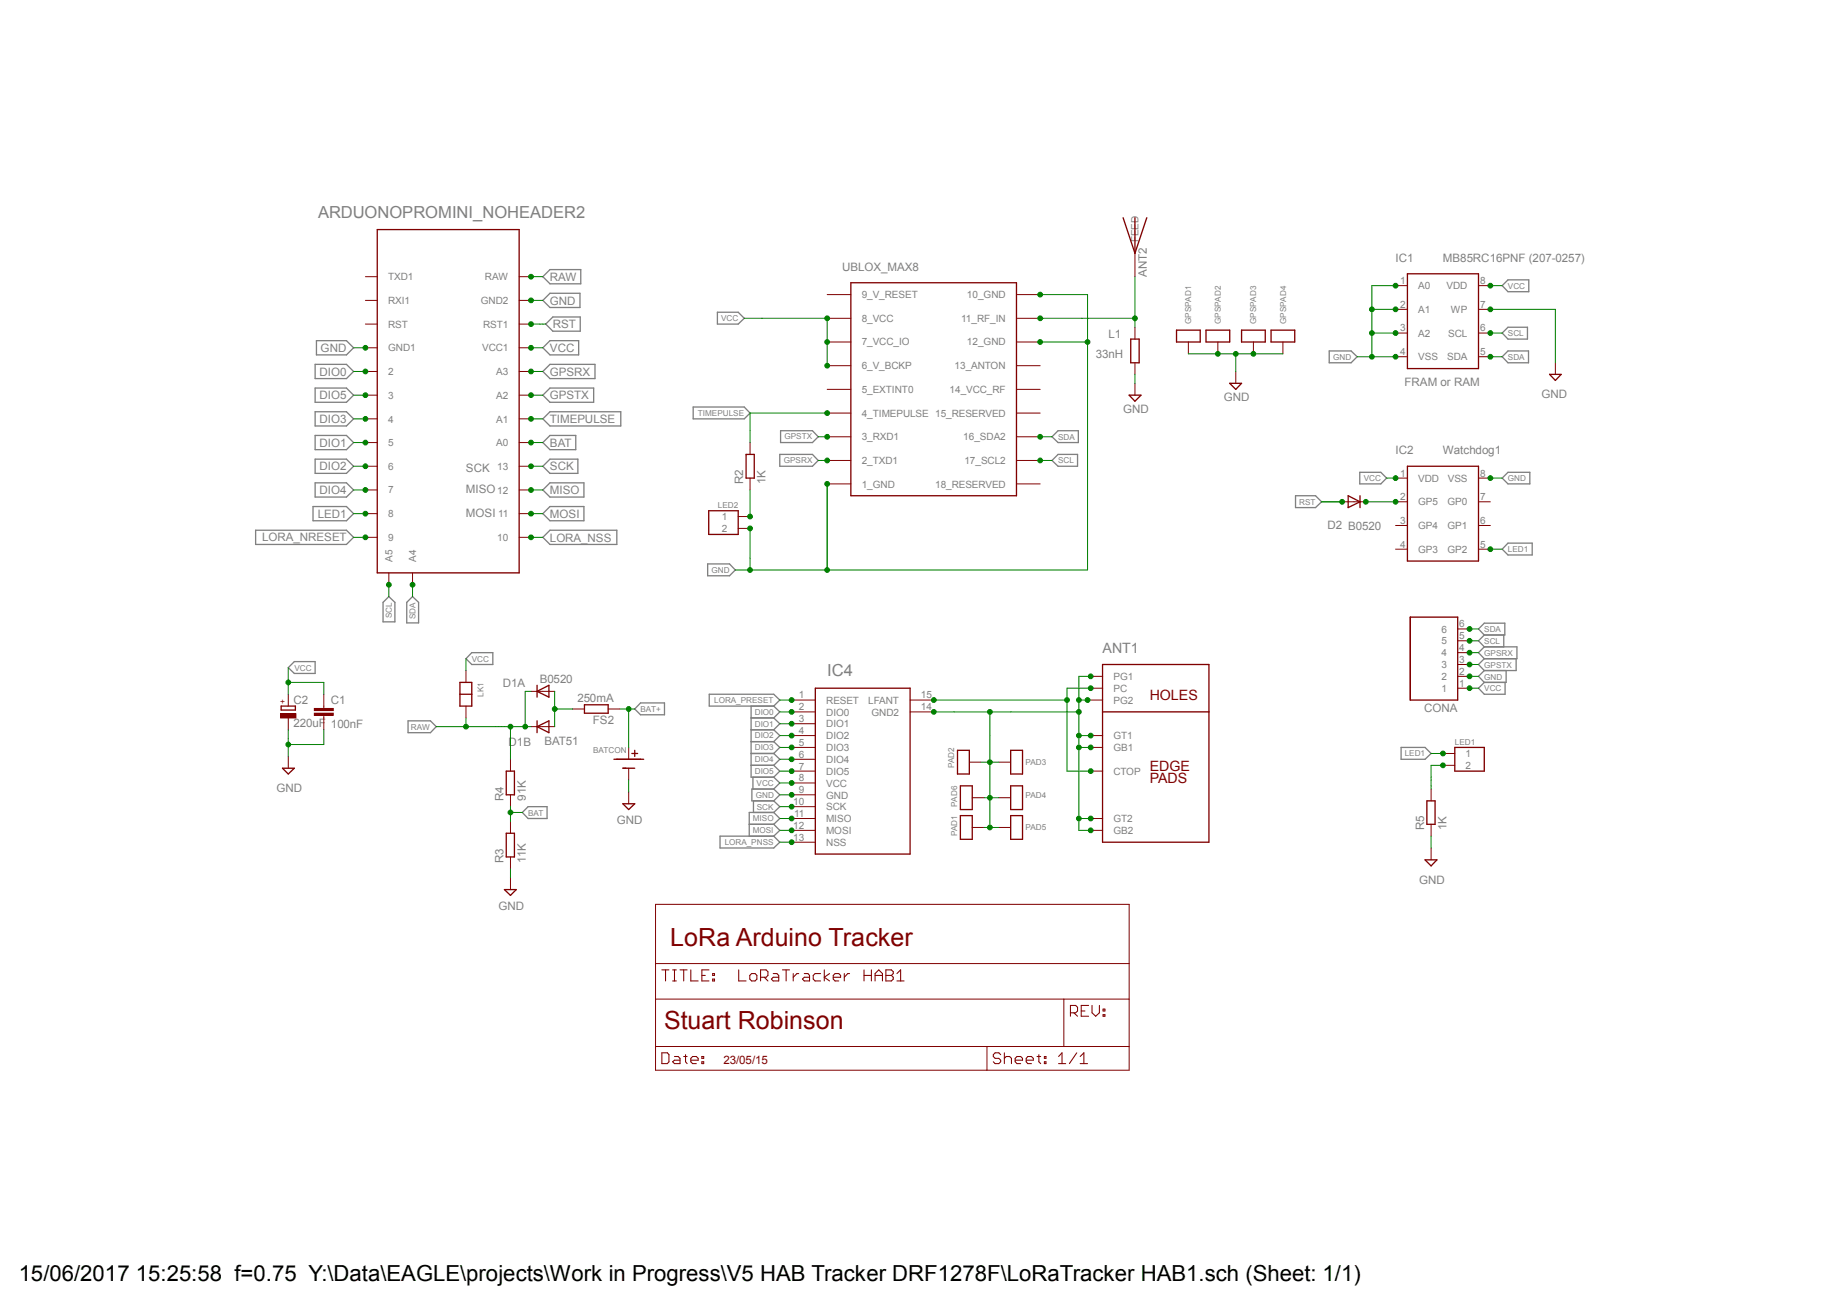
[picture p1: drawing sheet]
<svg xmlns="http://www.w3.org/2000/svg" width="297mm" height="210mm" viewBox="0 0 297 210" stroke-linecap="round" stroke-linejoin="round" font-family="sans-serif">
<defs><g id="words">
<g font-size="4" fill="#800000">
<text x="107.8" y="152.1">LoRa Arduino Tracker</text>
<text x="106.8" y="165.4">Stuart Robinson</text>
</g>
<text font-size="3.6" x="3" y="206">15/06/2017 15:25:58 f=0.75 Y:\Data\EAGLE\projects\Work in Progress\V5 HAB Tracker DRF1278F\LoRaTracker HAB1.sch (Sheet: 1/1)</text>
<g font-size="2.7" fill="#808080">
<text x="51.1" y="35">ARDUONOPROMINI_NOHEADER2</text>
<text x="133" y="108.8">IC4</text>
</g>
<text font-size="2.3" fill="#808080" x="177.3" y="104.9">ANT1</text>
<g font-size="2.3" fill="#800000">
<text x="184.9" y="112.6">HOLES</text>
<text x="184.9" y="125.9">PADS</text>
<text x="184.9" y="124">EDGE</text>
</g>
<g font-size="1.9" fill="#808080">
<text x="88.4" y="45.2">RAW</text>
<text x="135.4" y="43.6">UBLOX_MAX8</text>
<text x="184.4" y="44.5" transform="rotate(-90 184.4 44.5)">ANT2</text>
<text x="224.4" y="42.1">IC1</text>
<text x="232" y="42.1">MB85RC16PNF (207-0257)</text>
<text x="88.4" y="49">GND</text>
<text x="88.9" y="52.8">RST</text>
<text x="51.6" y="56.6">GND</text>
<text x="88.4" y="56.6">VCC</text>
<text x="176.2" y="57.6">33nH</text>
<text x="178.2" y="54.4">L1</text>
<text x="51.4" y="60.4">DIO0</text>
<text x="51.4" y="64.2">DIO5</text>
<text x="88.4" y="60.4">GPSRX</text>
<text x="88.4" y="64.2">GPSTX</text>
<text x="196.8" y="64.5">GND</text>
<text x="225.8" y="62.1">FRAM or RAM</text>
<text x="247.9" y="64">GND</text>
<text x="51.4" y="68">DIO3</text>
<text x="51.4" y="71.8">DIO1</text>
<text x="88.4" y="68">TIMEPULSE</text>
<text x="88.4" y="71.8">BAT</text>
<text x="180.6" y="66.4">GND</text>
<text x="51.4" y="75.6">DIO2</text>
<text x="74.9" y="75.9">SCK</text>
<text x="88.4" y="75.6">SCK</text>
<text x="119.5" y="77.9" transform="rotate(-90 119.5 77.9)">R2</text>
<text x="123.1" y="77.9" transform="rotate(-90 123.1 77.9)">1K</text>
<text x="224.4" y="73.1">IC2</text>
<text x="232" y="73.1">Watchdog1</text>
<text x="51.1" y="83.2">LED1</text>
<text x="51.4" y="79.4">DIO4</text>
<text x="74.9" y="79.2">MISO</text>
<text x="74.9" y="83.1">MOSI</text>
<text x="88.4" y="83.3">MOSI</text>
<text x="88.4" y="79.5">MISO</text>
<text x="42.2" y="87">LORA_NRESET</text>
<text x="88.4" y="87.1">LORA_NSS</text>
<text x="213.4" y="85.1">D2 B0520</text>
<text x="47.2" y="113.2">C2</text>
<text x="53.2" y="113.2">C1</text>
<text x="80.9" y="110.4">D1A</text>
<text x="86.8" y="109.8">B0520</text>
<text x="92.8" y="112.9">250mA</text>
<text x="47.2" y="117">220uF 100nF</text>
<text x="81.8" y="120">D1B</text>
<text x="87.5" y="119.8">BAT51</text>
<text x="95.3" y="116.5">FS2</text>
<text x="229" y="114.4">CONA</text>
<text x="44.5" y="127.3">GND</text>
<text x="80.9" y="128.8" transform="rotate(-90 80.9 128.8)">R4</text>
<text x="84.5" y="128.8" transform="rotate(-90 84.5 128.8)">91K</text>
<text x="99.2" y="132.5">GND</text>
<text x="229" y="133.5" transform="rotate(-90 229 133.5)">R5</text>
<text x="232.6" y="133.5" transform="rotate(-90 232.6 133.5)">1K</text>
<text x="80.9" y="138.8" transform="rotate(-90 80.9 138.8)">R3</text>
<text x="84.5" y="138.8" transform="rotate(-90 84.5 138.8)">11K</text>
<text x="228.2" y="142.1">GND</text>
<text x="80.2" y="146.4">GND</text>
</g>
<text font-size="1.9" fill="#800000" x="116.3" y="171.1">23/05/15</text>
<g font-size="1.6" fill="#808080">
<text x="183.1" y="38.9" transform="rotate(-90 183.1 38.9)">FEED</text>
<text x="62.4" y="45.1">TXD1</text>
<text x="78" y="45.1">RAW</text>
<text x="138.6" y="47.9">9_V_RESET</text>
<text x="155.5" y="47.9">10_GND</text>
<text x="225.1" y="45.7">1</text>
<text x="228" y="46.5">A0</text>
<text x="232.6" y="46.5">VDD</text>
<text x="238" y="45.7">8</text>
<text x="62.4" y="48.9">RXI1</text>
<text x="62.4" y="52.7">RST</text>
<text x="77.3" y="48.9">GND2</text>
<text x="77.7" y="52.7">RST1</text>
<text x="138.6" y="51.7">8_VCC</text>
<text x="154.6" y="51.7">11_RF_IN</text>
<text x="225.1" y="49.5">2</text>
<text x="225.1" y="53.3">3</text>
<text x="228" y="50.3">A1</text>
<text x="233.3" y="50.3">WP</text>
<text x="238" y="53.3">6</text>
<text x="238" y="49.5">7</text>
<text x="62.4" y="56.5">GND1</text>
<text x="77.5" y="56.5">VCC1</text>
<text x="138.6" y="55.5">7_VCC_IO</text>
<text x="138.6" y="59.4">6_V_BCKP</text>
<text x="153.5" y="59.4">13_ANTON</text>
<text x="155.5" y="55.5">12_GND</text>
<text x="225.1" y="57.1">4</text>
<text x="228" y="54.1">A2</text>
<text x="228" y="58">VSS</text>
<text x="232.7" y="58">SDA</text>
<text x="232.9" y="54.1">SCL</text>
<text x="238" y="57.1">5</text>
<text x="62.4" y="60.3">2</text>
<text x="62.4" y="64.1">3</text>
<text x="79.8" y="60.3">A3</text>
<text x="79.8" y="64.1">A2</text>
<text x="138.6" y="63.2">5_EXTINT0</text>
<text x="152.7" y="63.2">14_VCC_RF</text>
<text x="62.4" y="67.9">4</text>
<text x="62.4" y="71.8">5</text>
<text x="79.8" y="67.9">A1</text>
<text x="79.8" y="71.8">A0</text>
<text x="138.6" y="67">4_TIMEPULSE 15_RESERVED</text>
<text x="138.6" y="70.8">3_RXD1</text>
<text x="154.9" y="70.8">16_SDA2</text>
<text x="62.4" y="75.6">6</text>
<text x="80" y="75.6">13</text>
<text x="138.6" y="74.6">2_TXD1</text>
<text x="155.1" y="74.6">17_SCL2</text>
<text x="225.1" y="76.6">1</text>
<text x="228" y="77.5">VDD</text>
<text x="232.8" y="77.5">VSS</text>
<text x="238" y="76.6">8</text>
<text x="62.4" y="79.3">7</text>
<text x="62.4" y="83.1">8</text>
<text x="80" y="79.4">12</text>
<text x="80.1" y="83.1">11</text>
<text x="116.1" y="83.7">1</text>
<text x="138.6" y="78.4">1_GND</text>
<text x="150.4" y="78.4">18_RESERVED</text>
<text x="225.1" y="80.4">2</text>
<text x="228" y="81.2">GP5</text>
<text x="232.7" y="81.2">GP0</text>
<text x="238" y="80.4">7</text>
<text x="62.4" y="87">9</text>
<text x="80" y="87">10</text>
<text x="116.1" y="85.6">2</text>
<text x="225.1" y="84.2">3</text>
<text x="225.1" y="88.1">4</text>
<text x="228" y="85">GP4</text>
<text x="228" y="88.9">GP3</text>
<text x="232.7" y="88.9">GP2</text>
<text x="232.7" y="85">GP1</text>
<text x="238" y="88.1">5</text>
<text x="238" y="84.2">6</text>
<text x="63.1" y="90.3" transform="rotate(-90 63.1 90.3)">A5</text>
<text x="66.9" y="90.3" transform="rotate(-90 66.9 90.3)">A4</text>
<text x="231.8" y="101.7">6</text>
<text x="234.7" y="100.9">6</text>
<text x="231.8" y="107.4">3</text>
<text x="231.8" y="105.5">4</text>
<text x="231.8" y="103.6">5</text>
<text x="234.7" y="106.6">3</text>
<text x="234.7" y="104.7">4</text>
<text x="234.7" y="102.8">5</text>
<text x="128.4" y="112.3">1</text>
<text x="132.8" y="113.2">RESET</text>
<text x="139.6" y="113.2">LFANT</text>
<text x="148.1" y="112.3">15</text>
<text x="179" y="111.3">PC</text>
<text x="179" y="109.3">PG1</text>
<text x="179" y="113.2">PG2</text>
<text x="231.8" y="111.3">1</text>
<text x="231.8" y="109.3">2</text>
<text x="234.7" y="110.4">1</text>
<text x="234.7" y="108.5">2</text>
<text x="128.4" y="114.2">2</text>
<text x="128.4" y="116.1">3</text>
<text x="128.4" y="118">4</text>
<text x="128.4" y="119.9">5</text>
<text x="132.8" y="115.1">DIO0</text>
<text x="132.8" y="117">DIO1</text>
<text x="132.8" y="118.9">DIO2</text>
<text x="140.1" y="115.1">GND2</text>
<text x="148.1" y="114.2">14</text>
<text x="179" y="118.9">GT1</text>
<text x="128.4" y="121.8">6</text>
<text x="128.4" y="123.7">7</text>
<text x="128.4" y="125.6">8</text>
<text x="132.8" y="120.8">DIO3</text>
<text x="132.8" y="122.7">DIO4</text>
<text x="132.8" y="124.6">DIO5</text>
<text x="179" y="124.6">CTOP</text>
<text x="179" y="120.8">GB1</text>
<text x="235.7" y="121.7">1</text>
<text x="235.7" y="123.6">2</text>
<text x="127.5" y="129.5">10</text>
<text x="127.7" y="131.4">11</text>
<text x="128.4" y="127.6">9</text>
<text x="132.8" y="126.5">VCC</text>
<text x="132.8" y="128.4">GND</text>
<text x="132.8" y="130.3">SCK</text>
<text x="127.5" y="133.3">12</text>
<text x="127.5" y="135.2">13</text>
<text x="132.8" y="132.2">MISO</text>
<text x="132.8" y="134.1">MOSI</text>
<text x="132.8" y="136">NSS</text>
<text x="179" y="132.2">GT2</text>
<text x="179" y="134.1">GB2</text>
</g>
<g font-size="1.3" fill="#808080">
<text x="242.5" y="46.4">VCC</text>
<text x="116" y="51.6">VCC</text>
<text x="191.6" y="52.1" transform="rotate(-90 191.6 52.1)">GPSPAD1</text>
<text x="196.3" y="52.1" transform="rotate(-90 196.3 52.1)">GPSPAD2</text>
<text x="202" y="52.1" transform="rotate(-90 202 52.1)">GPSPAD3</text>
<text x="206.8" y="52.1" transform="rotate(-90 206.8 52.1)">GPSPAD4</text>
<text x="214.4" y="57.8">GND</text>
<text x="242.5" y="54">SCL</text>
<text x="242.5" y="57.8">SDA</text>
<text x="112.2" y="66.8">TIMEPULSE</text>
<text x="126.2" y="70.7">GPSTX</text>
<text x="170.1" y="70.7">SDA</text>
<text x="126" y="74.5">GPSRX</text>
<text x="170.1" y="74.5">SCL</text>
<text x="219.3" y="77.3">VCC</text>
<text x="242.5" y="77.3">GND</text>
<text x="115.4" y="81.6">LED2</text>
<text x="208.9" y="81.2">RST</text>
<text x="242.5" y="88.8">LED1</text>
<text x="114.4" y="92.1">GND</text>
<text x="63" y="99.4" transform="rotate(-90 63 99.4)">SCL</text>
<text x="66.8" y="99.6" transform="rotate(-90 66.8 99.6)">SDA</text>
<text x="238.7" y="101.6">SDA</text>
<text x="47.3" y="107.8">VCC</text>
<text x="75.9" y="106.4">VCC</text>
<text x="238.7" y="105.5">GPSRX</text>
<text x="238.7" y="107.4">GPSTX</text>
<text x="238.7" y="103.5">SCL</text>
<text x="77.8" y="112.1" transform="rotate(-90 77.8 112.1)">LK1</text>
<text x="114.9" y="113">LORA_PRESET</text>
<text x="238.7" y="109.3">GND</text>
<text x="238.7" y="111.2">VCC</text>
<text x="66.1" y="117.3">RAW</text>
<text x="103" y="114.5">BAT+</text>
<text x="121.4" y="116.8">DIO1</text>
<text x="121.4" y="114.9">DIO0</text>
<text x="121.4" y="118.7">DIO2</text>
<text x="233.9" y="119.7">LED1</text>
<text x="95.4" y="121.2">BATCON</text>
<text x="121.4" y="120.6">DIO3</text>
<text x="121.4" y="124.5">DIO5</text>
<text x="121.4" y="122.6">DIO4</text>
<text x="153.5" y="123.5" transform="rotate(-90 153.5 123.5)">PAD2</text>
<text x="164.9" y="123.1">PAD3</text>
<text x="225.9" y="121.6">LED1</text>
<text x="84.9" y="131.1">BAT</text>
<text x="121.5" y="128.3">GND</text>
<text x="121.7" y="126.4">VCC</text>
<text x="121.7" y="130.2">SCK</text>
<text x="153.9" y="129.7" transform="rotate(-90 153.9 129.7)">PAD6</text>
<text x="164.9" y="128.3">PAD4</text>
<text x="116.5" y="135.9">LORA_PNSS</text>
<text x="121.1" y="134">MOSI</text>
<text x="121.1" y="132.1">MISO</text>
<text x="153.9" y="134.5" transform="rotate(-90 153.9 134.5)">PAD1</text>
<text x="164.9" y="133.5">PAD5</text>
</g>
<text font-size="1.3" fill="#800000" x="45.9" y="113.2" transform="rotate(-90 45.9 113.2)">+</text>
</g></defs>
<g fill="none" stroke="#808080" stroke-width=".21">
<path d="M50.7 58.6h5l1.2 1.1-1.2 1.2h-5zM50.9 54.8h4.8l1.2 1.1-1.2 1.2h-4.8zM87.3 48.3l1.1-1.1h4.9v2.2h-4.9zM87.3 55.9l1.1-1.1h4.6v2.3h-4.6zM87.3 59.7l1.1-1.1h7.3v2.3h-7.3zM87.3 44.5l1.1-1.2h5v2.3h-5zM87.8 52.1l1.1-1.1h4.4v2.3h-4.4zM115.4 50.2h3.3l1 1-1 .9h-3.3zM213.7 56.4h3.6l.9 1-.9 .9h-3.6zM241.6 57.4l.9-1h3.3v1.9h-3.3zM241.6 45.9l.9-.9h3.3v1.9h-3.3zM241.6 53.6l.9-1h3.1v1.9h-3.1z"/>
<path d="M50.7 62.4h5l1.2 1.1-1.2 1.2h-5zM50.7 66.2h5l1.2 1.2-1.2 1.1h-5zM50.7 70h5l1.2 1.2-1.2 1.1h-5zM50.7 73.8h5l1.2 1.2-1.2 1.1h-5zM50.7 77.6h5l1.2 1.2-1.2 1.1h-5zM87.3 63.5l1.1-1.1h7.1v2.3h-7.1zM87.3 78.8l1.1-1.2h5.5v2.3h-5.5zM87.3 67.4l1.1-1.2h11.4v2.3h-11.4zM87.3 71.2l1.1-1.2h4.2v2.3h-4.2zM87.3 75l1.1-1.2h4.5v2.3h-4.5zM111.5 65.4h8.2l.9 1-.9 1h-8.2zM125.4 73.1h5.2l1 .9-1 1h-5.2z"/>
<path d="M125.5 69.3h5.1l1 .9-1 1h-5.1zM170.1 73.1h3.2v1.9h-3.2l-.9-1zM170.1 69.3h3.3v1.9h-3.3l-.9-1zM208.3 79.7h3.2l1 1-1 .9h-3.2zM218.7 75.9h3.3l1 1-1 .9h-3.3zM241.6 76.9l.9-1h3.5v1.9h-3.5zM41.1 85.3h14.6l1.2 1.1-1.2 1.1h-14.6zM50.3 81.4h5.4l1.2 1.2-1.2 1.1h-5.4zM62.5 95.9l1 1v3.1h-1.9v-3.1zM66.3 95.9l1 1v3.3h-1.9v-3.3zM87.3 82.6l1.1-1.2h5.5v2.3h-5.5zM87.3 86.4l1.1-1.1h10.8v2.2h-10.8z"/>
<path d="M113.8 90.7h3.5l.9 1-.9 .9h-3.5zM242.5 87.3h3.9v1.9h-3.9l-.9-.9zM46.4 107.4l.9-1h3.4v1.9h-3.4zM65.6 115.9h3.6l.9 .9-.9 1h-3.6zM75.9 104.9h3.3v1.9h-3.3l-1-.9zM103 113h3.8v1.9h-3.8l-.9-.9zM114 111.6h10.4l1 1-1 .9h-10.4zM120.8 113.5v11.5h3.6M120.8 119.3h3.6M120.8 117.3h3.6M120.8 115.4h3.6M124.4 119.3l1 .9-1 1"/>
<path d="M124.4 115.4l1 1-1 .9M124.4 113.5l1 1-1 .9M124.4 117.3l1 1-1 1M237.7 101.1l1-.9h3.3v1.9h-3.3zM238.7 107.8l-1 1 1 .9M238.7 109.7l-1 1 1 .9h3.3v-1.9M238.7 104l-1 .9 1 1M238.7 104h5.2v1.9h-5.2M238.7 105.9l-1 .9 1 1M238.7 102.1l-1 .9 1 1M241.8 102.1v1.9M242.2 107.8v1.9h-3.5"/>
<path d="M243.8 105.9v1.9h-5.1M84 130.6l.9-.9h3.1v1.9h-3.1zM115.8 134.5h8.6l1 .9-1 1h-8.6zM120.5 132.5h3.9M120.8 121.2h3.6M120.8 123.1h3.6M121.1 125v1.9M121.2 128.8v1.8M124.4 126.9l1 .9-1 1M124.4 126.9h-3.5v1.9h3.5M124.4 125l1 .9-1 1M124.4 132.5l1 1-1 1"/>
<path d="M124.4 130.6h-3.9v3.9M124.4 123.1l1 .9-1 1M124.4 130.6l1 1-1 .9M124.4 128.8l1 .9-1 .9M124.4 121.2l1 .9-1 1M225.3 120.2h3.9l.9 1-.9 .9h-3.9z"/>
</g>
<g fill="none" stroke="#800000" stroke-width=".21">
<path d="M60.7 36.9h22.8v55.2h-22.8zM180.6 35l1.9 5.7M182.5 35v5.7M184.4 35l-1.9 5.7M136.8 45.5h26.6v34.2h-26.6zM181.8 54.5h1.4v3.8h-1.4zM193.9 53.1h3.8v1.9h-3.8zM199.6 53.1h3.9v1.9h-3.9zM226.3 44h11.4v15.3h-11.4zM120 73.1h1.3v3.8h-1.3zM181.6 63.5h1.9l-1 1zM197.7 61.6h1.9l-.9 1z"/>
<path d="M216.8 79.7l1.9 1-1.9 .9zM218.7 79.7v1.9M249.2 60.2h1.8l-.9 1zM114 82.1h4.7v3.8h-4.7zM226.8 99.2h7.6v13.4h-7.6zM45.2 113.5h2.3v.7h-2.3zM74 109.7h1.9v3.8h-1.9zM74 111.6h1.9M86.4 111.2l1.9-1v1.9zM86.4 110.2v1.9M86.4 115.9v1.9M86.4 116.8l1.9-.9v1.9z"/>
<path d="M94 113.3h3.8v1.4h-3.8zM177.3 106.8h17.1v28.6h-17.1zM177.3 114.5h17.1M45.4 123.5h1.9l-.9 1zM81.4 124h1.3v3.8h-1.3zM81.4 134h1.3v3.8h-1.3zM98.7 122.1h4.8M100.2 123.5h1.9M100.2 129.2h1.9l-1 1zM101.6 121.2h.9M102.1 120.6v1M154 120.6h1.9v3.9h-1.9z"/>
<path d="M154.4 126.4h1.9v3.8h-1.9zM154.4 131.1h1.9v3.9h-1.9zM162.5 120.6h1.9v3.9h-1.9zM162.5 126.4h1.9v3.8h-1.9zM162.5 131.1h1.9v3.9h-1.9zM229.2 138.3h1.9l-1 .9zM229.4 128.8h1.4v3.7h-1.4zM233.9 120.2h4.8v3.8h-4.8zM81.1 143h1.9l-.9 1z"/>
</g>
<g fill="none" stroke="#800000" stroke-width=".16">
<path d="M58.8 44.5h1.9M58.8 48.3h1.9M58.8 52.1h1.9M58.8 55.9h1.9M58.8 59.7h1.9M83.5 44.5h1.9M83.5 48.3h1.9M83.5 52.1h1.9M83.5 55.9h1.9M83.5 59.7h1.9M133 47.4h3.8M133 51.2h3.8"/>
<path d="M133 55h3.8M133 58.8h3.8M163.4 47.4h3.9M163.4 51.2h3.9M163.4 55h3.9M163.4 58.8h3.9M182.5 40.7v3.8M182.5 52.6v1.9M182.5 58.3v1.9M195.8 55v1.9M198.7 59.7v1.9M201.5 55v1.9"/>
<path d="M224.4 45.9h1.9M224.4 49.7h1.9M224.4 53.6h1.9M224.4 57.4h1.9M237.7 45.9h1.9M237.7 49.7h1.9M237.7 53.6h1.9M237.7 57.4h1.9M250.1 58.3v1.9M58.8 63.5h1.9M58.8 67.4h1.9M58.8 71.2h1.9"/>
<path d="M58.8 75h1.9M58.8 78.8h1.9M83.5 63.5h1.9M83.5 67.4h1.9M83.5 71.2h1.9M83.5 75h1.9M83.5 78.8h1.9M120.6 71.2v1.9M120.6 76.9v1.9M133 62.6h3.8M133 66.4h3.8M133 70.2h3.8"/>
<path d="M133 74h3.8M133 77.8h3.8M163.4 62.6h3.9M163.4 66.4h3.9M163.4 70.2h3.9M163.4 74h3.9M163.4 77.8h3.9M182.5 61.6v1.9M58.8 82.6h1.9M58.8 86.4h1.9M62.5 92.1v1.9M66.3 92.1v1.9"/>
<path d="M83.5 82.6h1.9M83.5 86.4h1.9M118.7 83.1h1.9M118.7 85h1.9M215.8 80.7h3.8M50.5 114.7h3.1v.3h-3.1zM50.5 113.9h3.1v.4h-3.1zM52.1 111.6v2.3M52.1 115.1v2.2M74.9 107.8v1.9M74.9 113.5v1.9M85.4 111.2h3.8"/>
<path d="M85.4 116.8h3.8M92.1 114h1.9M97.8 114h1.9M175.4 110.7h1.9M175.4 118.3h1.9M175.4 108.8h1.9M175.4 112.6h1.9M234.4 110.7h1.9M234.4 108.8h1.9M234.4 106.8h1.9M234.4 104.9h1.9M234.4 103h1.9"/>
<path d="M234.4 101.1h1.9M46.4 121.6v1.9M82.1 122.1v1.9M82.1 127.8v1.9M82.1 132.1v1.9M82.1 137.8v1.9M101.1 120.2v1.9M101.1 123.5v1.9M101.1 127.3v1.9M155.9 122.6h1.8M156.3 128.3h1.9M156.3 133.1h1.9"/>
<path d="M160.6 122.6h1.9M160.6 128.3h1.9M160.6 133.1h1.9M175.4 124h1.9M175.4 120.2h1.9M175.4 131.6h1.9M175.4 133.5h1.9M230.1 126.9v1.9M230.1 132.5v2M230.1 136.4v1.9M232 121.2h1.9M232 123.1h1.9"/>
<path d="M82.1 141.1v1.9M105.4 145.4h76.2v26.7h-76.2zM105.4 154.9h76.2M105.4 160.7h76.2M105.4 168.3h76.2M158.7 168.3v3.8M171.1 160.7v7.6"/>
</g>
<g fill="none" stroke="#800000" stroke-width=".17">
<path d="M106.4 156h1.2M107 156v1.7M108.2 156h.6M108.2 157.7h.6M108.5 156v1.7M109.3 156h1.2M109.9 156v1.7M111.1 156v1.7h1.2M112.9 156.8h.5M114 156h-1.1v1.7h1.1M114.6 157.4h.3v.3h-.3zM114.6 156.5h.3v.3h-.3z"/>
<path d="M118.8 156v1.7h1.2M120.6 156.8l.3-.3h.5l.3 .3v.6l-.3 .3h-.5l-.3-.3zM122.3 157.1h.9l.3-.3v-.5l-.3-.3h-.9v1.7M122.9 157.1l.6 .6M124.3 156.5h.6l.3 .3v.9h-.9l-.3-.3 .3-.3h.9M125.8 156h1.2M126.4 156v1.7M127.6 156.5v1.2M128.4 156.5h-.3l-.5 .6M129.3 156.5h.6l.3 .3v.9h-.9l-.3-.3 .3-.3h.9M132 156.5h-.9l-.3 .3v.6l.3 .3h.9M132.5 156v1.7"/>
<path d="M133.4 156.5l-.9 .6 .9 .6M134 157.1h1.2v-.3l-.3-.3h-.6l-.3 .3v.6l.3 .3h.6M135.8 156.5v1.2M136.6 156.5h-.3l-.5 .6M138.9 156.8h1.2M138.9 156v1.7M140.1 156v1.7M140.7 156.8h1.2M140.7 157.7v-1.2l.6-.5 .6 .5v1.2M142.5 156h.8l.3 .3v.2l-.3 .3 .3 .3v.3l-.3 .3h-.8zM142.5 156.8h.8M144.2 157.7h1.2"/>
<path d="M144.2 156.5l.6-.5v1.7M106.4 169.3h.9l.3 .3v1.1l-.3 .3h-.9zM108.5 169.9h.6l.2 .3v.8h-.8l-.3-.3 .3-.2h.8M109.9 169.9h.6M110.2 169.6v1.1l.3 .3M111.1 170.5h1.2v-.3l-.3-.3h-.6l-.3 .3v.5l.3 .3h.6M112.9 170.7h.3v.3h-.3zM112.9 169.9h.3v.3h-.3zM160.9 169.6l-.3-.3h-.6l-.3 .3v.3l.3 .3h.6l.3 .3v.2l-.3 .3h-.6l-.3-.3M161.5 170.2l.3-.3h.5l.3 .3v.8M161.5 169.3v1.7M163.2 170.5h1.2v-.3l-.3-.3h-.6l-.3 .3v.5l.3 .3h.6"/>
<path d="M165 170.5h1.2v-.3l-.3-.3h-.6l-.3 .3v.5l.3 .3h.6M166.8 169.9h.5M167 169.6v1.1l.3 .3M167.9 170.7h.3v.3h-.3zM167.9 169.9h.3v.3h-.3zM170.2 171h1.2M170.2 169.9l.6-.6v1.7M172.1 162.9h.9l.3-.3v-.6l-.3-.3h-.9v1.7M172.7 162.9l.6 .5M173.1 169.3l-1.1 1.7M173.7 171h1.2M173.7 169.9l.6-.6v1.7"/>
<path d="M173.9 162.6h.6M175 161.7h-1.1v1.7h1.1M175.6 161.7v1.2l.6 .5 .6-.5v-1.2M177.4 163.2h.3v.2h-.3zM177.4 162.3h.3v.3h-.3z"/>
</g>
<path d="M50.5 114.9h3.1M50.5 114.1h3.1" fill="none" stroke="#800000" stroke-width=".34"/>
<path d="M45.1 114.8h2.5v.6h-2.5z" fill-rule="evenodd" fill="#800000"/>
<g fill="none" stroke="#800000" stroke-width=".16">
<path d="M191.1 55v1.9M206.3 55v1.9M224.4 76.9h1.9M237.7 76.9h1.9M224.4 80.7h1.9M224.4 84.5h1.9M224.4 88.3h1.9M237.7 80.7h1.9M237.7 84.5h1.9M237.7 88.3h1.9M45.1 114.8h2.5v.6h-2.5zM46.4 111.6v1.9"/>
<path d="M46.4 115.4v1.9M127.3 112.6h3.8M127.3 114.5h3.8M127.3 116.4h3.8M127.3 118.3h3.8M146.3 112.6h3.9M146.3 114.5h3.9M127.3 120.2h3.8M127.3 122.1h3.8M127.3 124h3.8M127.3 125.9h3.8M127.3 127.8h3.8"/>
<path d="M127.3 129.7h3.8M127.3 131.6h3.8M127.3 133.5h3.8M127.3 135.4h3.8"/>
</g>
<path d="M189.2 53.1h3.8v1.9h-3.8zM204.4 53.1h3.8v1.9h-3.8zM226.3 75h11.4v15.2h-11.4zM131.1 110.7h15.2v26.6h-15.2z" fill="none" stroke="#800000" stroke-width=".21"/>
<path d="M232 123.1h-1.9v3.8" fill="none" stroke="#008000" stroke-width=".16"/>
<circle cx="232" cy="123.1" r=".38" fill="#008000"/>
<g fill="none" stroke="#008000" stroke-width=".16">
<path d="M85.4 48.3h1.9M82.1 139.7v1.4M230.1 134.5v1.9"/>
<circle cx="232" cy="123.1" r=".38"/>
</g>
<circle cx="85.4" cy="48.3" r=".38" fill="#008000"/>
<g fill="none" stroke="#008000" stroke-width=".16">
<path d="M56.9 55.9h1.9"/>
<circle cx="85.4" cy="48.3" r=".38"/>
</g>
<circle cx="58.8" cy="55.9" r=".38" fill="#008000"/>
<g fill="none" stroke="#008000" stroke-width=".16">
<path d="M46.4 117.3v4.3M52.1 117.3v2.4h-5.7"/>
<circle cx="58.8" cy="55.9" r=".38"/>
</g>
<circle cx="46.4" cy="119.7" r=".38" fill="#008000"/>
<g fill="none" stroke="#008000" stroke-width=".16">
<path d="M125.4 127.8h1.9"/>
<circle cx="46.4" cy="119.7" r=".38"/>
</g>
<circle cx="127.3" cy="127.8" r=".38" fill="#008000"/>
<g fill="none" stroke="#008000" stroke-width=".16">
<path d="M153.5 114.5h5.7v3.8M157.7 122.6h2.9M158.2 128.3h2.4M159.2 122.6v5.7"/>
<circle cx="127.3" cy="127.8" r=".38"/>
</g>
<circle cx="159.2" cy="128.3" r=".38" fill="#008000"/>
<circle cx="159.2" cy="128.3" r=".38" fill="none" stroke="#008000" stroke-width=".16"/>
<circle cx="159.2" cy="122.6" r=".38" fill="#008000"/>
<g fill="none" stroke="#008000" stroke-width=".16">
<path d="M159.2 118.3v4.3M158.2 133.1h2.4M159.2 128.3v4.8"/>
<circle cx="159.2" cy="122.6" r=".38"/>
</g>
<circle cx="159.2" cy="133.1" r=".38" fill="#008000"/>
<g fill="none" stroke="#008000" stroke-width=".16">
<path d="M159.2 114.5h3.3M173.5 112.6h1.9M173.5 118.3h1.9M175.4 108.8h-1.9v24.7h1.9M173.5 120.2h1.9M173.5 131.6h1.9"/>
<circle cx="159.2" cy="133.1" r=".38"/>
</g>
<circle cx="173.5" cy="114.5" r=".38" fill="#008000"/>
<circle cx="173.5" cy="114.5" r=".38" fill="none" stroke="#008000" stroke-width=".16"/>
<circle cx="173.5" cy="131.6" r=".38" fill="#008000"/>
<circle cx="173.5" cy="131.6" r=".38" fill="none" stroke="#008000" stroke-width=".16"/>
<circle cx="173.5" cy="118.3" r=".38" fill="#008000"/>
<circle cx="173.5" cy="118.3" r=".38" fill="none" stroke="#008000" stroke-width=".16"/>
<circle cx="173.5" cy="120.2" r=".38" fill="#008000"/>
<circle cx="173.5" cy="120.2" r=".38" fill="none" stroke="#008000" stroke-width=".16"/>
<circle cx="173.5" cy="112.6" r=".38" fill="#008000"/>
<circle cx="173.5" cy="112.6" r=".38" fill="none" stroke="#008000" stroke-width=".16"/>
<circle cx="175.4" cy="108.8" r=".38" fill="#008000"/>
<circle cx="175.4" cy="108.8" r=".38" fill="none" stroke="#008000" stroke-width=".16"/>
<circle cx="174.9" cy="112.6" r=".38" fill="#008000"/>
<circle cx="174.9" cy="112.6" r=".38" fill="none" stroke="#008000" stroke-width=".16"/>
<circle cx="175.4" cy="118.3" r=".38" fill="#008000"/>
<circle cx="175.4" cy="118.3" r=".38" fill="none" stroke="#008000" stroke-width=".16"/>
<circle cx="175.4" cy="120.2" r=".38" fill="#008000"/>
<circle cx="175.4" cy="120.2" r=".38" fill="none" stroke="#008000" stroke-width=".16"/>
<circle cx="175.4" cy="131.6" r=".38" fill="#008000"/>
<circle cx="175.4" cy="131.6" r=".38" fill="none" stroke="#008000" stroke-width=".16"/>
<circle cx="175.4" cy="133.5" r=".38" fill="#008000"/>
<g fill="none" stroke="#008000" stroke-width=".16">
<path d="M162.5 114.5h11"/>
<circle cx="175.4" cy="133.5" r=".38"/>
</g>
<circle cx="159.2" cy="114.5" r=".38" fill="#008000"/>
<g fill="none" stroke="#008000" stroke-width=".16">
<path d="M150.2 114.5h3.3"/>
<circle cx="159.2" cy="114.5" r=".38"/>
</g>
<circle cx="150.2" cy="114.5" r=".38" fill="#008000"/>
<g fill="none" stroke="#008000" stroke-width=".16">
<path d="M218.2 57.4h6.2M220.6 49.7h3.8M220.6 53.6h3.8M224.4 45.9h-3.8v11.5"/>
<circle cx="150.2" cy="114.5" r=".38"/>
</g>
<circle cx="224.4" cy="45.9" r=".38" fill="#008000"/>
<circle cx="224.4" cy="45.9" r=".38" fill="none" stroke="#008000" stroke-width=".16"/>
<circle cx="224.4" cy="53.6" r=".38" fill="#008000"/>
<circle cx="224.4" cy="53.6" r=".38" fill="none" stroke="#008000" stroke-width=".16"/>
<circle cx="224.4" cy="57.4" r=".38" fill="#008000"/>
<circle cx="224.4" cy="57.4" r=".38" fill="none" stroke="#008000" stroke-width=".16"/>
<circle cx="220.6" cy="57.4" r=".38" fill="#008000"/>
<circle cx="220.6" cy="57.4" r=".38" fill="none" stroke="#008000" stroke-width=".16"/>
<circle cx="220.6" cy="49.7" r=".38" fill="#008000"/>
<circle cx="220.6" cy="49.7" r=".38" fill="none" stroke="#008000" stroke-width=".16"/>
<circle cx="220.6" cy="53.6" r=".38" fill="#008000"/>
<circle cx="220.6" cy="53.6" r=".38" fill="none" stroke="#008000" stroke-width=".16"/>
<circle cx="224.4" cy="49.7" r=".38" fill="#008000"/>
<g fill="none" stroke="#008000" stroke-width=".16">
<path d="M239.6 49.7h10.5v8.6"/>
<circle cx="224.4" cy="49.7" r=".38"/>
</g>
<circle cx="239.6" cy="49.7" r=".38" fill="#008000"/>
<g fill="none" stroke="#008000" stroke-width=".16">
<path d="M167.3 47.4h7.6v44.3h-54.8M167.3 55h7.6M133 77.8v13.9"/>
<circle cx="239.6" cy="49.7" r=".38"/>
</g>
<circle cx="133" cy="77.8" r=".38" fill="#008000"/>
<circle cx="133" cy="77.8" r=".38" fill="none" stroke="#008000" stroke-width=".16"/>
<circle cx="167.3" cy="47.4" r=".38" fill="#008000"/>
<circle cx="167.3" cy="47.4" r=".38" fill="none" stroke="#008000" stroke-width=".16"/>
<circle cx="167.3" cy="55" r=".38" fill="#008000"/>
<circle cx="167.3" cy="55" r=".38" fill="none" stroke="#008000" stroke-width=".16"/>
<circle cx="133" cy="91.7" r=".38" fill="#008000"/>
<circle cx="133" cy="91.7" r=".38" fill="none" stroke="#008000" stroke-width=".16"/>
<circle cx="174.9" cy="55" r=".38" fill="#008000"/>
<g fill="none" stroke="#008000" stroke-width=".16">
<path d="M120.6 89.7v2"/>
<circle cx="174.9" cy="55" r=".38"/>
</g>
<circle cx="120.6" cy="91.7" r=".38" fill="#008000"/>
<g fill="none" stroke="#008000" stroke-width=".16">
<path d="M120.6 85v4.7"/>
<circle cx="120.6" cy="91.7" r=".38"/>
</g>
<circle cx="120.6" cy="85" r=".38" fill="#008000"/>
<g fill="none" stroke="#008000" stroke-width=".16">
<path d="M195.8 56.9h5.7M198.7 56.9v2.8M133 77.8v13.9M118.2 91.7h2.4"/>
<circle cx="120.6" cy="85" r=".38"/>
</g>
<circle cx="198.7" cy="56.9" r=".38" fill="#008000"/>
<circle cx="198.7" cy="56.9" r=".38" fill="none" stroke="#008000" stroke-width=".16"/>
<circle cx="201.5" cy="56.9" r=".38" fill="#008000"/>
<circle cx="201.5" cy="56.9" r=".38" fill="none" stroke="#008000" stroke-width=".16"/>
<circle cx="195.8" cy="56.9" r=".38" fill="#008000"/>
<g fill="none" stroke="#008000" stroke-width=".16">
<path d="M191.1 56.9h4.7M201.5 56.9h4.8M182.5 60.2v1.4M236.3 108.8h1.4"/>
<circle cx="195.8" cy="56.9" r=".38"/>
</g>
<circle cx="236.3" cy="108.8" r=".38" fill="#008000"/>
<g fill="none" stroke="#008000" stroke-width=".16">
<path d="M239.6 76.9h2M101.1 125.4v1.9"/>
<circle cx="236.3" cy="108.8" r=".38"/>
</g>
<circle cx="239.6" cy="76.9" r=".38" fill="#008000"/>
<g fill="none" stroke="#008000" stroke-width=".16">
<path d="M85.4 55.9h1.9"/>
<circle cx="239.6" cy="76.9" r=".38"/>
</g>
<circle cx="85.4" cy="55.9" r=".38" fill="#008000"/>
<g fill="none" stroke="#008000" stroke-width=".16">
<path d="M46.4 107.4v4.2M46.4 109.7h5.7v1.9"/>
<circle cx="85.4" cy="55.9" r=".38"/>
</g>
<circle cx="46.4" cy="109.7" r=".38" fill="#008000"/>
<g fill="none" stroke="#008000" stroke-width=".16">
<path d="M125.4 125.9h1.9"/>
<circle cx="46.4" cy="109.7" r=".38"/>
</g>
<circle cx="127.3" cy="125.9" r=".38" fill="#008000"/>
<g fill="none" stroke="#008000" stroke-width=".16">
<path d="M239.6 45.9h2"/>
<circle cx="127.3" cy="125.9" r=".38"/>
</g>
<circle cx="239.6" cy="45.9" r=".38" fill="#008000"/>
<g fill="none" stroke="#008000" stroke-width=".16">
<path d="M74.9 105.9v1.9"/>
<circle cx="239.6" cy="45.9" r=".38"/>
</g>
<circle cx="133" cy="51.2" r=".38" fill="#008000"/>
<g fill="none" stroke="#008000" stroke-width=".16">
<path d="M119.7 51.2h13.3v3.8"/>
<circle cx="133" cy="51.2" r=".38"/>
</g>
<circle cx="133" cy="55" r=".38" fill="#008000"/>
<g fill="none" stroke="#008000" stroke-width=".16">
<path d="M133 55v3.8"/>
<circle cx="133" cy="55" r=".38"/>
</g>
<circle cx="133" cy="58.8" r=".38" fill="#008000"/>
<g fill="none" stroke="#008000" stroke-width=".16">
<path d="M236.3 110.7h1.4"/>
<circle cx="133" cy="58.8" r=".38"/>
</g>
<circle cx="236.3" cy="110.7" r=".38" fill="#008000"/>
<g fill="none" stroke="#008000" stroke-width=".16">
<path d="M223 76.9h1.4"/>
<circle cx="236.3" cy="110.7" r=".38"/>
</g>
<circle cx="224.4" cy="76.9" r=".38" fill="#008000"/>
<g fill="none" stroke="#008000" stroke-width=".16">
<path d="M85.4 59.7h1.9"/>
<circle cx="224.4" cy="76.9" r=".38"/>
</g>
<circle cx="85.4" cy="59.7" r=".38" fill="#008000"/>
<circle cx="85.4" cy="59.7" r=".38" fill="none" stroke="#008000" stroke-width=".16"/>
<circle cx="133" cy="74" r=".38" fill="#008000"/>
<g fill="none" stroke="#008000" stroke-width=".16">
<path d="M131.6 74h1.4M236.3 104.9h1.4"/>
<circle cx="133" cy="74" r=".38"/>
</g>
<circle cx="236.3" cy="104.9" r=".38" fill="#008000"/>
<g fill="none" stroke="#008000" stroke-width=".16">
<path d="M85.4 63.5h1.9"/>
<circle cx="236.3" cy="104.9" r=".38"/>
</g>
<circle cx="85.4" cy="63.5" r=".38" fill="#008000"/>
<g fill="none" stroke="#008000" stroke-width=".16">
<path d="M131.6 70.2h1.4"/>
<circle cx="85.4" cy="63.5" r=".38"/>
</g>
<circle cx="133" cy="70.2" r=".38" fill="#008000"/>
<g fill="none" stroke="#008000" stroke-width=".16">
<path d="M236.3 106.8h1.4"/>
<circle cx="133" cy="70.2" r=".38"/>
</g>
<circle cx="236.3" cy="106.8" r=".38" fill="#008000"/>
<g fill="none" stroke="#008000" stroke-width=".16">
<path d="M85.4 82.6h1.9"/>
<circle cx="236.3" cy="106.8" r=".38"/>
</g>
<circle cx="85.4" cy="82.6" r=".38" fill="#008000"/>
<g fill="none" stroke="#008000" stroke-width=".16">
<path d="M125.4 133.5h1.9"/>
<circle cx="85.4" cy="82.6" r=".38"/>
</g>
<circle cx="127.3" cy="133.5" r=".38" fill="#008000"/>
<g fill="none" stroke="#008000" stroke-width=".16">
<path d="M125.4 135.4h1.9"/>
<circle cx="127.3" cy="133.5" r=".38"/>
</g>
<circle cx="127.3" cy="135.4" r=".38" fill="#008000"/>
<g fill="none" stroke="#008000" stroke-width=".16">
<path d="M125.4 112.6h1.9"/>
<circle cx="127.3" cy="135.4" r=".38"/>
</g>
<circle cx="127.3" cy="112.6" r=".38" fill="#008000"/>
<g fill="none" stroke="#008000" stroke-width=".16">
<path d="M125.4 120.2h1.9"/>
<circle cx="127.3" cy="112.6" r=".38"/>
</g>
<circle cx="127.3" cy="120.2" r=".38" fill="#008000"/>
<g fill="none" stroke="#008000" stroke-width=".16">
<path d="M56.9 67.4h1.9"/>
<circle cx="127.3" cy="120.2" r=".38"/>
</g>
<circle cx="58.8" cy="67.4" r=".38" fill="#008000"/>
<g fill="none" stroke="#008000" stroke-width=".16">
<path d="M56.9 71.2h1.9"/>
<circle cx="58.8" cy="67.4" r=".38"/>
</g>
<circle cx="58.8" cy="71.2" r=".38" fill="#008000"/>
<g fill="none" stroke="#008000" stroke-width=".16">
<path d="M125.4 116.4h1.9"/>
<circle cx="58.8" cy="71.2" r=".38"/>
</g>
<circle cx="127.3" cy="116.4" r=".38" fill="#008000"/>
<g fill="none" stroke="#008000" stroke-width=".16">
<path d="M56.9 59.7h1.9"/>
<circle cx="127.3" cy="116.4" r=".38"/>
</g>
<circle cx="58.8" cy="59.7" r=".38" fill="#008000"/>
<g fill="none" stroke="#008000" stroke-width=".16">
<path d="M125.4 114.5h1.9"/>
<circle cx="58.8" cy="59.7" r=".38"/>
</g>
<circle cx="127.3" cy="114.5" r=".38" fill="#008000"/>
<g fill="none" stroke="#008000" stroke-width=".16">
<path d="M85.4 52.1h2.4"/>
<circle cx="127.3" cy="114.5" r=".38"/>
</g>
<circle cx="85.4" cy="52.1" r=".38" fill="#008000"/>
<g fill="none" stroke="#008000" stroke-width=".16">
<path d="M212.5 80.7h3.3"/>
<circle cx="85.4" cy="52.1" r=".38"/>
</g>
<circle cx="215.8" cy="80.7" r=".38" fill="#008000"/>
<g fill="none" stroke="#008000" stroke-width=".16">
<path d="M175.4 110.7h-3.8v13.3h3.8"/>
<circle cx="215.8" cy="80.7" r=".38"/>
</g>
<circle cx="171.6" cy="112.6" r=".38" fill="#008000"/>
<circle cx="171.6" cy="112.6" r=".38" fill="none" stroke="#008000" stroke-width=".16"/>
<circle cx="175.4" cy="110.7" r=".38" fill="#008000"/>
<circle cx="175.4" cy="110.7" r=".38" fill="none" stroke="#008000" stroke-width=".16"/>
<circle cx="175.4" cy="124" r=".38" fill="#008000"/>
<g fill="none" stroke="#008000" stroke-width=".16">
<path d="M150.2 112.6h21.4"/>
<circle cx="175.4" cy="124" r=".38"/>
</g>
<circle cx="150.2" cy="112.6" r=".38" fill="#008000"/>
<g fill="none" stroke="#008000" stroke-width=".16">
<path d="M89.2 111.2v5.6"/>
<circle cx="150.2" cy="112.6" r=".38"/>
</g>
<circle cx="89.2" cy="114" r=".38" fill="#008000"/>
<g fill="none" stroke="#008000" stroke-width=".16">
<path d="M56.9 63.5h1.9M89.2 114h2.9"/>
<circle cx="89.2" cy="114" r=".38"/>
</g>
<circle cx="58.8" cy="63.5" r=".38" fill="#008000"/>
<g fill="none" stroke="#008000" stroke-width=".16">
<path d="M125.4 124h1.9"/>
<circle cx="58.8" cy="63.5" r=".38"/>
</g>
<circle cx="127.3" cy="124" r=".38" fill="#008000"/>
<g fill="none" stroke="#008000" stroke-width=".16">
<path d="M70.1 116.8h2M79.7 116.8h2.4v5.3"/>
<circle cx="127.3" cy="124" r=".38"/>
</g>
<circle cx="82.1" cy="116.8" r=".38" fill="#008000"/>
<g fill="none" stroke="#008000" stroke-width=".16">
<path d="M82.1 116.8h3.3"/>
<circle cx="82.1" cy="116.8" r=".38"/>
</g>
<circle cx="84.5" cy="116.8" r=".38" fill="#008000"/>
<g fill="none" stroke="#008000" stroke-width=".16">
<path d="M72.1 116.8h7.6M74.9 115.4v1.4M85.4 111.2h-.9v5.6"/>
<circle cx="84.5" cy="116.8" r=".38"/>
</g>
<circle cx="74.9" cy="116.8" r=".38" fill="#008000"/>
<g fill="none" stroke="#008000" stroke-width=".16">
<path d="M85.4 44.5h1.9"/>
<circle cx="74.9" cy="116.8" r=".38"/>
</g>
<circle cx="85.4" cy="44.5" r=".38" fill="#008000"/>
<g fill="none" stroke="#008000" stroke-width=".16">
<path d="M120.6 78.8v4.3"/>
<circle cx="85.4" cy="44.5" r=".38"/>
</g>
<circle cx="120.6" cy="83.1" r=".38" fill="#008000"/>
<g fill="none" stroke="#008000" stroke-width=".16">
<path d="M167.3 51.2h6.6"/>
<circle cx="120.6" cy="83.1" r=".38"/>
</g>
<circle cx="167.3" cy="51.2" r=".38" fill="#008000"/>
<g fill="none" stroke="#008000" stroke-width=".16">
<path d="M173.9 51.2h8.6M182.5 44.5v8.1"/>
<circle cx="167.3" cy="51.2" r=".38"/>
</g>
<circle cx="182.5" cy="51.2" r=".38" fill="#008000"/>
<g fill="none" stroke="#008000" stroke-width=".16">
<path d="M99.7 114h2.4M101.1 114v6.2"/>
<circle cx="182.5" cy="51.2" r=".38"/>
</g>
<circle cx="101.1" cy="114" r=".38" fill="#008000"/>
<g fill="none" stroke="#008000" stroke-width=".16">
<path d="M219.6 80.7h4.8"/>
<circle cx="101.1" cy="114" r=".38"/>
</g>
<circle cx="224.4" cy="80.7" r=".38" fill="#008000"/>
<circle cx="224.4" cy="80.7" r=".38" fill="none" stroke="#008000" stroke-width=".16"/>
<circle cx="219.6" cy="80.7" r=".38" fill="#008000"/>
<g fill="none" stroke="#008000" stroke-width=".16">
<path d="M85.4 67.4h1.9"/>
<circle cx="219.6" cy="80.7" r=".38"/>
</g>
<circle cx="85.4" cy="67.4" r=".38" fill="#008000"/>
<circle cx="85.4" cy="67.4" r=".38" fill="none" stroke="#008000" stroke-width=".16"/>
<circle cx="133" cy="66.4" r=".38" fill="#008000"/>
<g fill="none" stroke="#008000" stroke-width=".16">
<path d="M239.6 53.6h2M133 66.4h-12.4v4.8"/>
<circle cx="133" cy="66.4" r=".38"/>
</g>
<circle cx="239.6" cy="53.6" r=".38" fill="#008000"/>
<g fill="none" stroke="#008000" stroke-width=".16">
<path d="M62.5 94v1.9"/>
<circle cx="239.6" cy="53.6" r=".38"/>
</g>
<circle cx="62.5" cy="94" r=".38" fill="#008000"/>
<g fill="none" stroke="#008000" stroke-width=".16">
<path d="M167.3 74h1.9"/>
<circle cx="62.5" cy="94" r=".38"/>
</g>
<circle cx="167.3" cy="74" r=".38" fill="#008000"/>
<g fill="none" stroke="#008000" stroke-width=".16">
<path d="M236.3 103h1.4"/>
<circle cx="167.3" cy="74" r=".38"/>
</g>
<circle cx="236.3" cy="103" r=".38" fill="#008000"/>
<g fill="none" stroke="#008000" stroke-width=".16">
<path d="M239.6 57.4h2"/>
<circle cx="236.3" cy="103" r=".38"/>
</g>
<circle cx="239.6" cy="57.4" r=".38" fill="#008000"/>
<g fill="none" stroke="#008000" stroke-width=".16">
<path d="M66.3 94v1.9"/>
<circle cx="239.6" cy="57.4" r=".38"/>
</g>
<circle cx="66.3" cy="94" r=".38" fill="#008000"/>
<g fill="none" stroke="#008000" stroke-width=".16">
<path d="M167.3 70.2h1.9"/>
<circle cx="66.3" cy="94" r=".38"/>
</g>
<circle cx="167.3" cy="70.2" r=".38" fill="#008000"/>
<g fill="none" stroke="#008000" stroke-width=".16">
<path d="M236.3 101.1h1.4"/>
<circle cx="167.3" cy="70.2" r=".38"/>
</g>
<circle cx="236.3" cy="101.1" r=".38" fill="#008000"/>
<g fill="none" stroke="#008000" stroke-width=".16">
<path d="M230.1 121.2h1.9"/>
<circle cx="236.3" cy="101.1" r=".38"/>
</g>
<circle cx="232" cy="121.2" r=".38" fill="#008000"/>
<g fill="none" stroke="#008000" stroke-width=".16">
<path d="M56.9 82.6h1.9"/>
<circle cx="232" cy="121.2" r=".38"/>
</g>
<circle cx="58.8" cy="82.6" r=".38" fill="#008000"/>
<g fill="none" stroke="#008000" stroke-width=".16">
<path d="M239.6 88.3h2"/>
<circle cx="58.8" cy="82.6" r=".38"/>
</g>
<circle cx="239.6" cy="88.3" r=".38" fill="#008000"/>
<g fill="none" stroke="#008000" stroke-width=".16">
<path d="M125.4 131.6h1.9"/>
<circle cx="239.6" cy="88.3" r=".38"/>
</g>
<circle cx="127.3" cy="131.6" r=".38" fill="#008000"/>
<g fill="none" stroke="#008000" stroke-width=".16">
<path d="M85.4 78.8h1.9"/>
<circle cx="127.3" cy="131.6" r=".38"/>
</g>
<circle cx="85.4" cy="78.8" r=".38" fill="#008000"/>
<g fill="none" stroke="#008000" stroke-width=".16">
<path d="M125.4 129.7h1.9"/>
<circle cx="85.4" cy="78.8" r=".38"/>
</g>
<circle cx="127.3" cy="129.7" r=".38" fill="#008000"/>
<g fill="none" stroke="#008000" stroke-width=".16">
<path d="M85.4 75h1.9"/>
<circle cx="127.3" cy="129.7" r=".38"/>
</g>
<circle cx="85.4" cy="75" r=".38" fill="#008000"/>
<g fill="none" stroke="#008000" stroke-width=".16">
<path d="M125.4 118.3h1.9"/>
<circle cx="85.4" cy="75" r=".38"/>
</g>
<circle cx="127.3" cy="118.3" r=".38" fill="#008000"/>
<g fill="none" stroke="#008000" stroke-width=".16">
<path d="M56.9 75h1.9"/>
<circle cx="127.3" cy="118.3" r=".38"/>
</g>
<circle cx="58.8" cy="75" r=".38" fill="#008000"/>
<g fill="none" stroke="#008000" stroke-width=".16">
<path d="M125.4 122.1h1.9"/>
<circle cx="58.8" cy="75" r=".38"/>
</g>
<circle cx="127.3" cy="122.1" r=".38" fill="#008000"/>
<g fill="none" stroke="#008000" stroke-width=".16">
<path d="M56.9 78.8h1.9"/>
<circle cx="127.3" cy="122.1" r=".38"/>
</g>
<circle cx="58.8" cy="78.8" r=".38" fill="#008000"/>
<g fill="none" stroke="#008000" stroke-width=".16">
<path d="M82.1 129.7v2.4M82.1 130.6h1.9"/>
<circle cx="58.8" cy="78.8" r=".38"/>
</g>
<circle cx="82.1" cy="130.6" r=".38" fill="#008000"/>
<g fill="none" stroke="#008000" stroke-width=".16">
<path d="M85.4 71.2h1.9"/>
<circle cx="82.1" cy="130.6" r=".38"/>
</g>
<circle cx="85.4" cy="71.2" r=".38" fill="#008000"/>
<g fill="none" stroke="#008000" stroke-width=".16">
<path d="M56.9 86.4h1.9"/>
<circle cx="85.4" cy="71.2" r=".38"/>
</g>
<circle cx="58.8" cy="86.4" r=".38" fill="#008000"/>
<g fill="none" stroke="#008000" stroke-width=".16">
<path d="M85.4 86.4h1.9"/>
<circle cx="58.8" cy="86.4" r=".38"/>
</g>
<circle cx="85.4" cy="86.4" r=".38" fill="#008000"/>
<circle cx="85.4" cy="86.4" r=".38" fill="none" stroke="#008000" stroke-width=".16"/>
<use href="#words"/>
</svg>
